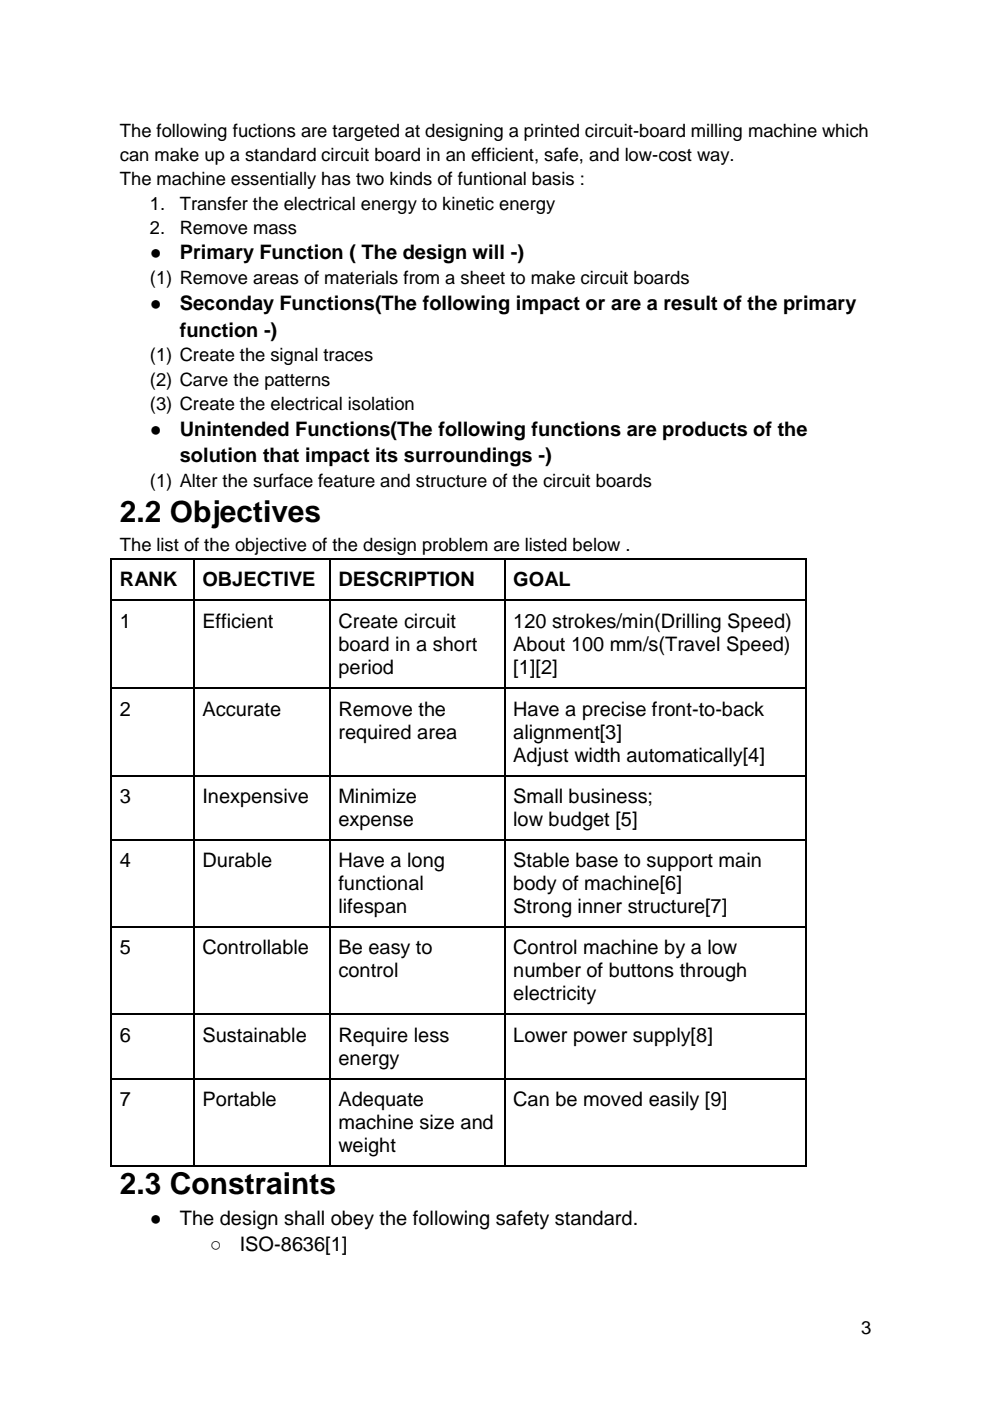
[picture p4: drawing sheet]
<svg xmlns="http://www.w3.org/2000/svg" width="210mm" height="297mm" viewBox="0 0 210 297" stroke-linecap="round" stroke-linejoin="round" font-family="sans-serif">
<defs><g id="words">
<g font-size="6.3">
<text x="25.4" y="110.5">2.2 Objectives</text>
<text x="25.4" y="253.1">2.3 Constraints</text>
</g>
<g font-size="4.2">
<text x="31.8" y="55">●</text>
<text x="38.1" y="55">Primary Function ( The design will -)</text>
<text x="31.8" y="65.8">●</text>
<text x="38.1" y="65.8">Seconday Functions(The following impact or are a result of the primary</text>
<text x="38.1" y="71.3">function -)</text>
<text x="31.8" y="92.3">●</text>
<text x="38.1" y="92.3">Unintended Functions(The following functions are products of the</text>
<text x="38.1" y="97.9">solution that impact its surroundings -)</text>
<text x="25.4" y="124.3">RANK</text>
<text x="42.9" y="124.3">OBJECTIVE</text>
<text x="71.7" y="124.3">DESCRIPTION</text>
<text x="108.8" y="124.3">GOAL</text>
<text x="25.4" y="133">1</text>
<text x="42.9" y="133">Efficient</text>
<text x="71.7" y="133">Create circuit</text>
<text x="71.7" y="137.9">board in a short</text>
<text x="108.8" y="133">120 strokes/min(Drilling Speed)</text>
<text x="108.8" y="137.9">About 100 mm/s(Travel Speed)</text>
<text x="71.7" y="142.8">period</text>
<text x="108.8" y="142.8">[1][2]</text>
<text x="25.4" y="151.7">2</text>
<text x="42.9" y="151.7">Accurate</text>
<text x="71.7" y="151.7">Remove the</text>
<text x="108.8" y="151.7">Have a precise front-to-back</text>
<text x="71.7" y="156.6">required area</text>
<text x="108.8" y="156.6">alignment[3]</text>
<text x="108.8" y="161.4">Adjust width automatically[4]</text>
<text x="25.4" y="170.2">3</text>
<text x="42.9" y="170.2">Inexpensive</text>
<text x="71.7" y="170.2">Minimize</text>
<text x="108.8" y="170.2">Small business;</text>
<text x="71.7" y="175.1">expense</text>
<text x="108.8" y="175.1">low budget [5]</text>
<text x="25.4" y="183.8">4</text>
<text x="42.9" y="183.8">Durable</text>
<text x="71.7" y="183.8">Have a long</text>
<text x="108.8" y="183.8">Stable base to support main</text>
<text x="71.7" y="188.7">functional</text>
<text x="108.8" y="188.7">body of machine[6]</text>
<text x="71.7" y="193.6">lifespan</text>
<text x="108.8" y="193.6">Strong inner structure[7]</text>
<text x="25.4" y="202.3">5</text>
<text x="42.9" y="202.3">Controllable</text>
<text x="71.7" y="202.3">Be easy to</text>
<text x="108.8" y="202.3">Control machine by a low</text>
<text x="71.7" y="207.2">control</text>
<text x="108.8" y="207.2">number of buttons through</text>
<text x="108.8" y="212">electricity</text>
<text x="25.4" y="220.8">6</text>
<text x="42.9" y="220.8">Sustainable</text>
<text x="71.7" y="220.8">Require less</text>
<text x="108.8" y="220.8">Lower power supply[8]</text>
<text x="71.7" y="225.7">energy</text>
<text x="25.4" y="234.4">7</text>
<text x="42.9" y="234.4">Portable</text>
<text x="71.7" y="234.4">Adequate</text>
<text x="71.7" y="239.3">machine size and</text>
<text x="108.8" y="234.4">Can be moved easily [9]</text>
<text x="71.7" y="244.1">weight</text>
<text x="31.8" y="259.6">●</text>
<text x="38.1" y="259.6">The design shall obey the following safety standard.</text>
<text x="44.5" y="265.2">○</text>
<text x="50.8" y="265.2">ISO-8636[1]</text>
</g>
<g font-size="3.9">
<text x="25.4" y="29">The following fuctions are targeted at designing a printed circuit-board milling machine which</text>
<text x="25.4" y="34.1">can make up a standard circuit board in an efficient, safe, and low-cost way.</text>
<text x="25.4" y="39.3">The machine essentially has two kinds of funtional basis :</text>
<text x="31.8" y="44.4">1.</text>
<text x="38.1" y="44.4">Transfer the electrical energy to kinetic energy</text>
<text x="31.8" y="49.5">2.</text>
<text x="38.1" y="49.5">Remove mass</text>
<text x="31.8" y="60.2">(1) Remove areas of materials from a sheet to make circuit boards</text>
<text x="31.8" y="76.6">(1) Create the signal traces</text>
<text x="31.8" y="81.7">(2) Carve the patterns</text>
<text x="31.8" y="86.8">(3) Create the electrical isolation</text>
<text x="31.8" y="103.2">(1) Alter the surface feature and structure of the circuit boards</text>
<text x="25.4" y="116.7">The list of the objective of the design problem are listed below .</text>
<text x="182.5" y="282.7">3</text>
</g>
</g></defs>
<g fill="none" stroke="#000" stroke-width=".34">
<path d="M23.6 118.3v128.6M23.8 118.4h17.1M41.3 118.4h28.5M70.1 118.4h36.7M107.2 118.4h63.4M170.8 118.3v128.6M23.8 127.2h17.1M41.1 120.4v126.5M41.3 127.2h28.5M70 120.4v126.5M70.1 127.2h36.7M107 120.4v126.5"/>
<path d="M107.2 127.2h63.4M23.8 145.9h17.1M41.3 145.9h28.5M70.1 145.9h36.7M107.2 145.9h63.4M23.8 164.4h17.1M23.8 178h17.1M41.3 164.4h28.5M41.3 178h28.5M70.1 164.4h36.7M70.1 178h36.7M107.2 164.4h63.4"/>
<path d="M107.2 178h63.4M23.8 196.5h17.1M41.3 196.5h28.5M70.1 196.5h36.7M107.2 196.5h63.4M23.8 215h17.1M41.3 215h28.5M70.1 215h36.7M107.2 215h63.4M23.8 228.6h17.1M41.3 228.6h28.5M70.1 228.6h36.7"/>
<path d="M107.2 228.6h63.4M23.8 247.1h17.1M41.3 247.1h28.5M70.1 247.1h36.7M107.2 247.1h63.4"/>
</g>
<g fill="#000">
<path d="M23.5 118.3h.3v.3h-.3z" fill-rule="evenodd"/>
<path d="M40.9 118.3h.4v.3h-.4z" fill-rule="evenodd"/>
<path d="M69.8 118.3h.3v.3h-.3z" fill-rule="evenodd"/>
<path d="M106.8 118.3h.4v.3h-.4z" fill-rule="evenodd"/>
<path d="M170.6 118.3h.3v.3h-.3z" fill-rule="evenodd"/>
<path d="M40.9 118.6h.4v1.8h-.4z" fill-rule="evenodd"/>
<path d="M69.8 118.6h.3v1.8h-.3z" fill-rule="evenodd"/>
<path d="M106.8 118.6h.4v1.8h-.4z" fill-rule="evenodd"/>
<path d="M23.5 246.9h.3v.3h-.3z" fill-rule="evenodd"/>
<path d="M23.5 246.9h.3v.3h-.3z" fill-rule="evenodd"/>
<path d="M40.9 246.9h.4v.3h-.4z" fill-rule="evenodd"/>
<path d="M69.8 246.9h.3v.3h-.3z" fill-rule="evenodd"/>
<path d="M106.8 246.9h.4v.3h-.4z" fill-rule="evenodd"/>
<path d="M170.6 246.9h.3v.3h-.3z" fill-rule="evenodd"/>
<path d="M170.6 246.9h.3v.3h-.3z" fill-rule="evenodd"/>
</g>
<use href="#words"/>
</svg>
